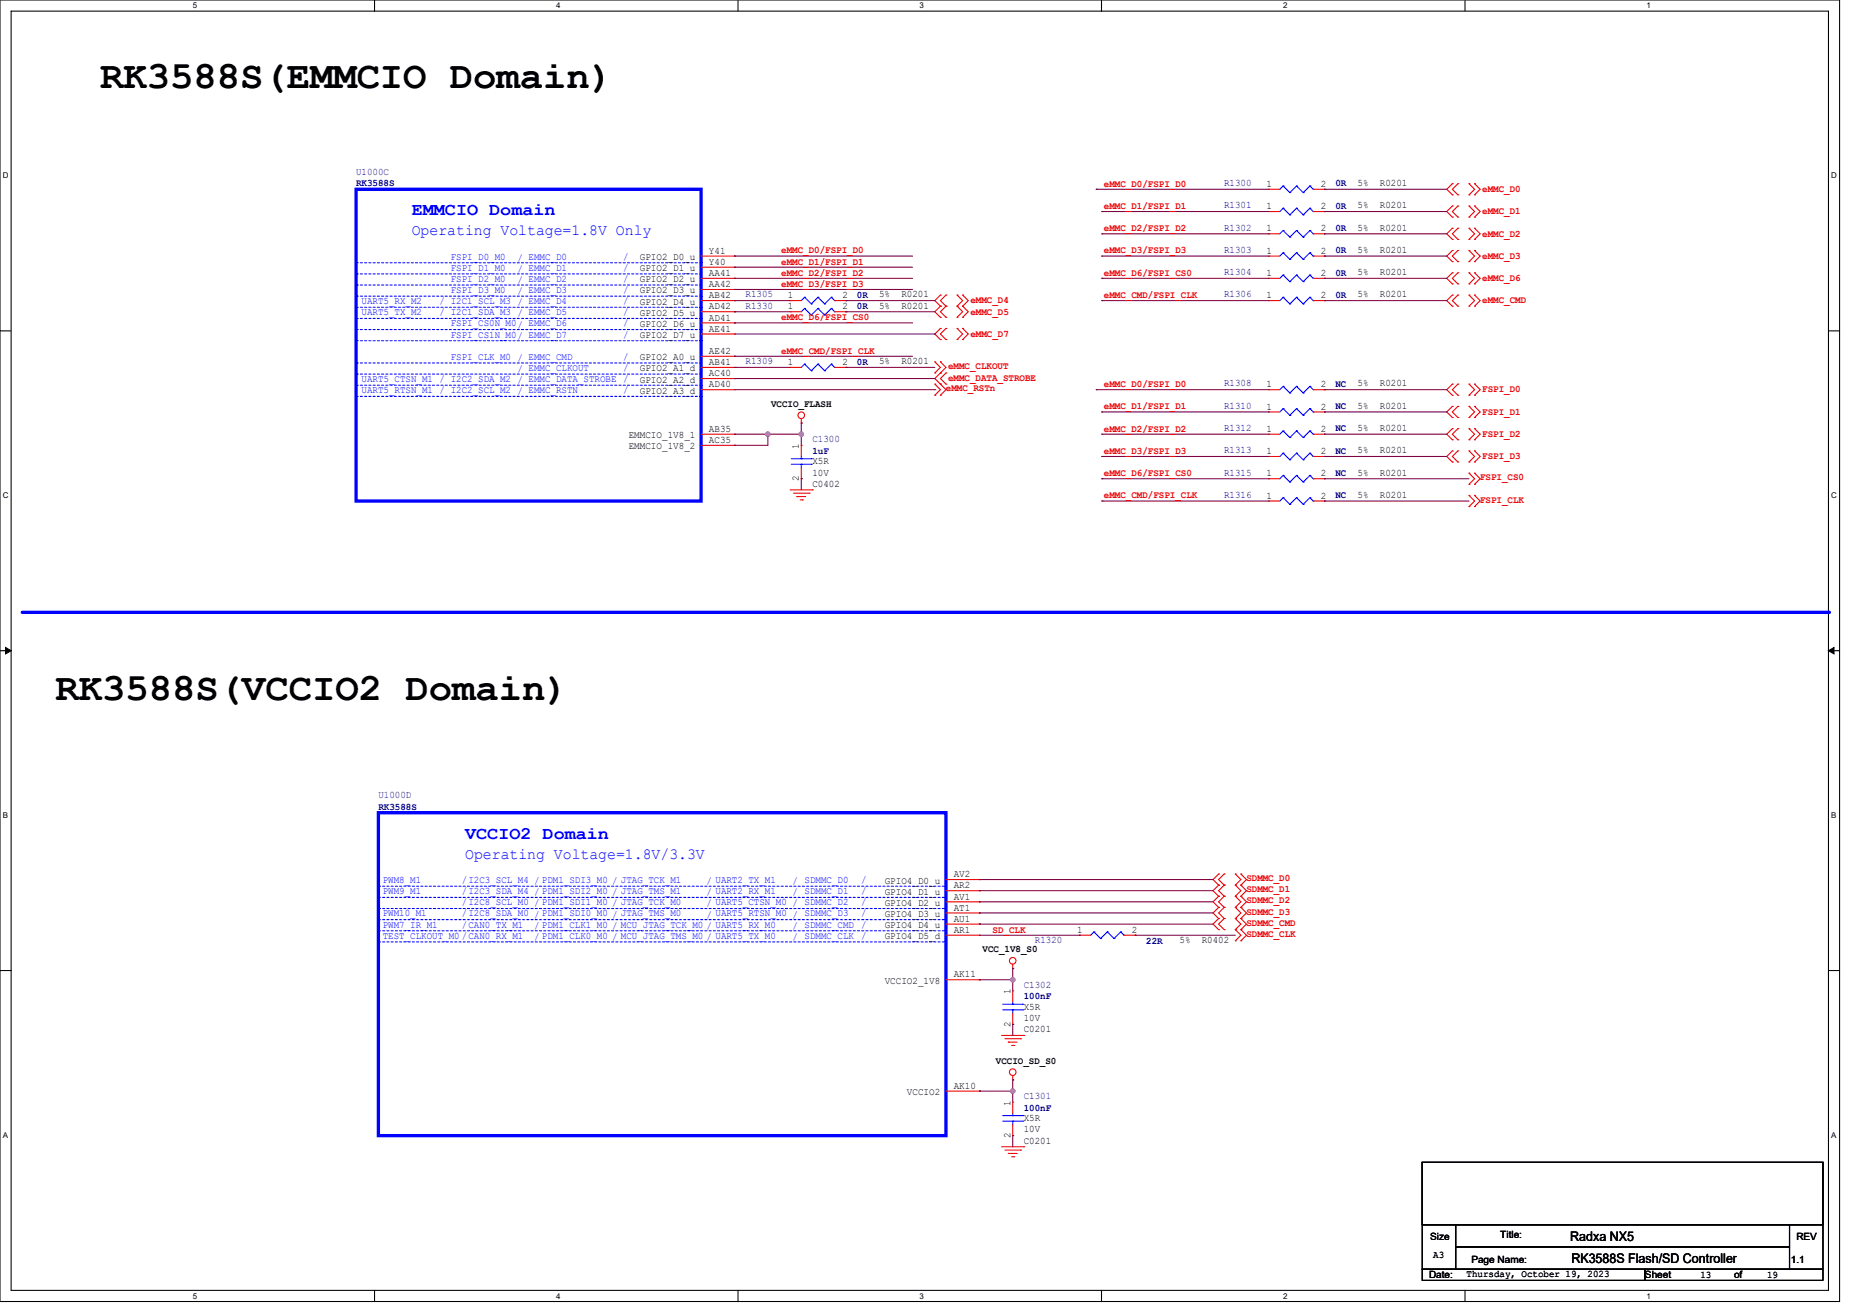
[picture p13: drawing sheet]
<svg xmlns="http://www.w3.org/2000/svg" width="297mm" height="210mm" viewBox="0 0 297 210" stroke-linecap="round" stroke-linejoin="round" font-family="sans-serif">
<defs><g id="words">
<g font-size="6.2">
<text x="16" y="14.1">RK3588S(EMMCIO Domain)</text>
<text x="8.9" y="111.9">RK3588S(VCCIO2 Domain)</text>
</g>
<g font-size="2.8" fill="#00f">
<text x="65.8" y="34.4">EMMCIO Domain</text>
<text x="74.3" y="133.9">VCCIO2 Domain</text>
</g>
<g font-size="2.5" fill="#00f">
<text x="65.8" y="37.6">Operating Voltage=1.8V Only</text>
<text x="74.3" y="137.1">Operating Voltage=1.8V/3.3V</text>
</g>
<g font-size="2.1">
<text x="250.9" y="198.2">Radxa NX5</text>
<text x="251.1" y="201.8">RK3588S Flash/SD Controller</text>
</g>
<g font-size="1.6" fill="#000080">
<text x="56.9" y="29.8">RK3588S</text>
<text x="56.9" y="27.9">U1000C</text>
<text x="195.6" y="29.7">R1300</text>
<text x="213.3" y="29.8">0R</text>
<text x="195.6" y="33.3">R1301</text>
<text x="213.3" y="33.3">0R</text>
<text x="195.6" y="36.8">R1302</text>
<text x="195.6" y="40.4">R1303</text>
<text x="213.3" y="36.9">0R</text>
<text x="213.3" y="40.4">0R</text>
<text x="119.1" y="47.5">R1305</text>
<text x="136.9" y="47.6">0R</text>
<text x="195.6" y="47.5">R1306</text>
<text x="195.6" y="43.9">R1304</text>
<text x="213.3" y="47.6">0R</text>
<text x="213.3" y="44">0R</text>
<text x="119.1" y="49.3">R1330</text>
<text x="136.9" y="49.3">0R</text>
<text x="119.1" y="58.2">R1309</text>
<text x="136.9" y="58.2">0R</text>
<text x="195.6" y="61.7">R1308</text>
<text x="195.6" y="65.3">R1310</text>
<text x="213.3" y="61.8">NC</text>
<text x="213.3" y="65.3">NC</text>
<text x="129.8" y="70.6">C1300</text>
<text x="195.6" y="68.8">R1312</text>
<text x="213.3" y="68.9">NC</text>
<text x="129.8" y="72.5">1uF</text>
<text x="195.6" y="75.9">R1315</text>
<text x="195.6" y="72.4">R1313</text>
<text x="213.3" y="76">NC</text>
<text x="213.3" y="72.5">NC</text>
<text x="195.6" y="79.5">R1316</text>
<text x="213.3" y="79.6">NC</text>
<text x="60.4" y="129.3">RK3588S</text>
<text x="60.4" y="127.5">U1000D</text>
<text x="165.3" y="150.6">R1320</text>
<text x="183.1" y="150.7">22R</text>
<text x="163.6" y="157.7">C1302</text>
<text x="163.6" y="159.6">100nF</text>
<text x="163.6" y="175.5">C1301</text>
<text x="163.6" y="177.4">100nF</text>
</g>
<g font-size="1.6" fill="#f00">
<text x="176.4" y="29.8">eMMC_D0/FSPI_D0</text>
<text x="176.4" y="33.4">eMMC_D1/FSPI_D1</text>
<text x="124.8" y="40.5">eMMC_D0/FSPI_D0</text>
<text x="176.4" y="36.9">eMMC_D2/FSPI_D2</text>
<text x="176.4" y="40.5">eMMC_D3/FSPI_D3</text>
<text x="124.8" y="42.3">eMMC_D1/FSPI_D1</text>
<text x="124.8" y="44">eMMC_D2/FSPI_D2</text>
<text x="124.8" y="45.8">eMMC_D3/FSPI_D3</text>
<text x="176.4" y="44">eMMC_D6/FSPI_CS0</text>
<text x="176.4" y="47.6">eMMC_CMD/FSPI_CLK</text>
<text x="124.8" y="51.1">eMMC_D6/FSPI_CS0</text>
<text x="124.8" y="56.5">eMMC_CMD/FSPI_CLK</text>
<text x="176.4" y="61.8">eMMC_D0/FSPI_D0</text>
<text x="176.4" y="65.4">eMMC_D1/FSPI_D1</text>
<text x="176.4" y="68.9">eMMC_D2/FSPI_D2</text>
<text x="176.4" y="72.5">eMMC_D3/FSPI_D3</text>
<text x="176.4" y="76">eMMC_D6/FSPI_CS0</text>
<text x="176.4" y="79.6">eMMC_CMD/FSPI_CLK</text>
<text x="158.6" y="148.9">SD_CLK</text>
</g>
<g font-size="1.6">
<text x="202.3" y="29.9">1</text>
<text x="211" y="29.9">2</text>
<text x="216.9" y="29.7">5%</text>
<text x="220.5" y="29.7">R0201</text>
<text x="202.3" y="33.4">1</text>
<text x="211" y="33.4">2</text>
<text x="216.9" y="33.3">5%</text>
<text x="220.5" y="33.3">R0201</text>
<text x="102.2" y="41.5">GPIO2_D0_u</text>
<text x="113.3" y="40.5">Y41</text>
<text x="202.3" y="37">1</text>
<text x="202.3" y="40.5">1</text>
<text x="211" y="37">2</text>
<text x="211" y="40.5">2</text>
<text x="216.9" y="36.8">5%</text>
<text x="216.9" y="40.4">5%</text>
<text x="220.5" y="36.8">R0201</text>
<text x="220.5" y="40.4">R0201</text>
<text x="102.2" y="43.3">GPIO2_D1_u</text>
<text x="102.2" y="45.1">GPIO2_D2_u</text>
<text x="102.2" y="46.9">GPIO2_D3_u</text>
<text x="113.3" y="42.3">Y40</text>
<text x="113.3" y="44.1">AA41</text>
<text x="113.3" y="45.9">AA42</text>
<text x="113.3" y="47.6">AB42</text>
<text x="125.9" y="47.6">1</text>
<text x="134.6" y="47.6">2</text>
<text x="140.5" y="47.5">5%</text>
<text x="144" y="47.5">R0201</text>
<text x="202.3" y="47.6">1</text>
<text x="202.3" y="44.1">1</text>
<text x="211" y="47.6">2</text>
<text x="211" y="44.1">2</text>
<text x="216.9" y="47.5">5%</text>
<text x="216.9" y="43.9">5%</text>
<text x="220.5" y="47.5">R0201</text>
<text x="220.5" y="43.9">R0201</text>
<text x="102.2" y="48.6">GPIO2_D4_u</text>
<text x="102.2" y="50.4">GPIO2_D5_u</text>
<text x="102.2" y="52.2">GPIO2_D6_u</text>
<text x="102.2" y="54">GPIO2_D7_u</text>
<text x="113.3" y="49.4">AD42</text>
<text x="113.3" y="51.2">AD41</text>
<text x="113.3" y="53">AE41</text>
<text x="125.9" y="49.4">1</text>
<text x="134.6" y="49.4">2</text>
<text x="140.5" y="49.3">5%</text>
<text x="144" y="49.3">R0201</text>
<text x="102.2" y="59.3">GPIO2_A1_d</text>
<text x="102.2" y="57.5">GPIO2_A0_u</text>
<text x="113.3" y="58.3">AB41</text>
<text x="113.3" y="56.5">AE42</text>
<text x="125.9" y="58.3">1</text>
<text x="134.6" y="58.3">2</text>
<text x="140.5" y="58.2">5%</text>
<text x="144" y="58.2">R0201</text>
<text x="102.2" y="62.9">GPIO2_A3_d</text>
<text x="102.2" y="61.1">GPIO2_A2_d</text>
<text x="113.3" y="61.9">AD40</text>
<text x="113.3" y="60.1">AC40</text>
<text x="123.2" y="65">VCCIO_FLASH</text>
<text x="202.3" y="61.9">1</text>
<text x="202.3" y="65.4">1</text>
<text x="211" y="61.9">2</text>
<text x="211" y="65.4">2</text>
<text x="216.9" y="61.7">5%</text>
<text x="216.9" y="65.3">5%</text>
<text x="220.5" y="61.7">R0201</text>
<text x="220.5" y="65.3">R0201</text>
<text x="100.4" y="70">EMMCIO_1V8_1</text>
<text x="100.4" y="71.8">EMMCIO_1V8_2</text>
<text x="113.3" y="69">AB35</text>
<text x="113.3" y="70.7">AC35</text>
<text x="127.6" y="71.7" transform="rotate(-90 127.6 71.7)">1</text>
<text x="202.3" y="69">1</text>
<text x="211" y="69">2</text>
<text x="216.9" y="68.8">5%</text>
<text x="220.5" y="68.8">R0201</text>
<text x="127.6" y="76.8" transform="rotate(-90 127.6 76.8)">2</text>
<text x="129.8" y="77.7">C0402</text>
<text x="129.8" y="74.2">X5R</text>
<text x="129.8" y="75.9">10V</text>
<text x="202.3" y="76.1">1</text>
<text x="202.3" y="72.5">1</text>
<text x="211" y="76.1">2</text>
<text x="211" y="72.5">2</text>
<text x="216.9" y="75.9">5%</text>
<text x="216.9" y="72.4">5%</text>
<text x="220.5" y="75.9">R0201</text>
<text x="220.5" y="72.4">R0201</text>
<text x="202.3" y="79.6">1</text>
<text x="211" y="79.6">2</text>
<text x="216.9" y="79.5">5%</text>
<text x="220.5" y="79.5">R0201</text>
<text x="141.3" y="141.1">GPIO4_D0_u</text>
<text x="141.3" y="142.9">GPIO4_D1_u</text>
<text x="152.4" y="140.1">AV2</text>
<text x="152.4" y="141.9">AR2</text>
<text x="152.4" y="143.6">AV1</text>
<text x="141.3" y="150">GPIO4_D5_d</text>
<text x="141.3" y="148.2">GPIO4_D4_u</text>
<text x="141.3" y="144.7">GPIO4_D2_u</text>
<text x="141.3" y="146.4">GPIO4_D3_u</text>
<text x="152.4" y="149">AR1</text>
<text x="152.4" y="147.2">AU1</text>
<text x="152.4" y="145.4">AT1</text>
<text x="172.1" y="149">1</text>
<text x="180.8" y="149">2</text>
<text x="157" y="152.1">VCC_1V8_S0</text>
<text x="188.5" y="150.6">5%</text>
<text x="192" y="150.6">R0402</text>
<text x="141.3" y="157.1">VCCIO2_1V8</text>
<text x="152.4" y="156.1">AK11</text>
<text x="161.4" y="158.8" transform="rotate(-90 161.4 158.8)">1</text>
<text x="163.6" y="161.3">X5R</text>
<text x="161.4" y="163.9" transform="rotate(-90 161.4 163.9)">2</text>
<text x="163.6" y="164.8">C0201</text>
<text x="163.6" y="163.1">10V</text>
<text x="152.4" y="173.9">AK10</text>
<text x="159.1" y="169.9">VCCIO_SD_S0</text>
<text x="144.9" y="174.9">VCCIO2</text>
<text x="161.4" y="176.6" transform="rotate(-90 161.4 176.6)">1</text>
<text x="163.6" y="179.1">X5R</text>
<text x="161.4" y="181.7" transform="rotate(-90 161.4 181.7)">2</text>
<text x="163.6" y="182.6">C0201</text>
<text x="163.6" y="180.8">10V</text>
<text x="239.7" y="197.7">Title:</text>
<text x="228.5" y="198.1">Size</text>
<text x="229" y="200.9">A3</text>
<text x="234.3" y="204">Thursday, October 19, 2023</text>
<text x="235.1" y="201.6">Page Name:</text>
<text x="286.1" y="201.6">1.1</text>
<text x="287" y="198.1">REV</text>
<text x="228.3" y="204.1">Date:</text>
<text x="262.8" y="204.1">Sheet</text>
<text x="271.7" y="204.1">13</text>
<text x="277" y="204.1">of</text>
<text x="282.3" y="204.1">19</text>
</g>
<g font-size="1.6" fill="#d50000">
<text x="236.8" y="30.7">eMMC_D0</text>
<text x="236.8" y="34.2">eMMC_D1</text>
<text x="236.8" y="37.8">eMMC_D2</text>
<text x="236.8" y="41.3">eMMC_D3</text>
<text x="236.8" y="44.9">eMMC_D6</text>
<text x="155" y="48.4">eMMC_D4</text>
<text x="155" y="50.2">eMMC_D5</text>
<text x="155" y="53.8">eMMC_D7</text>
<text x="236.8" y="48.4">eMMC_CMD</text>
<text x="151.5" y="58.9">eMMC_CLKOUT</text>
<text x="151.1" y="62.5">eMMC_RSTn</text>
<text x="151.5" y="60.9">eMMC_DATA_STROBE</text>
<text x="236.8" y="62.7">FSPI_D0</text>
<text x="236.8" y="66.2">FSPI_D1</text>
<text x="236.8" y="69.8">FSPI_D2</text>
<text x="236.5" y="76.7">FSPI_CS0</text>
<text x="236.8" y="73.3">FSPI_D3</text>
<text x="236.5" y="80.3">FSPI_CLK</text>
<text x="199.1" y="140.7">SDMMC_D0</text>
<text x="199.1" y="142.5">SDMMC_D1</text>
<text x="199.1" y="144.3">SDMMC_D2</text>
<text x="199.1" y="146.1">SDMMC_D3</text>
<text x="199.1" y="147.8">SDMMC_CMD</text>
<text x="199.1" y="149.6">SDMMC_CLK</text>
</g>
<g font-size="1.6" fill="#00f">
<text x="72" y="41.5">FSPI_D0_M0</text>
<text x="82.7" y="41.6">/ EMMC_D0</text>
<text x="99.6" y="41.5">/</text>
<text x="72" y="43.2">FSPI_D1_M0</text>
<text x="72" y="45">FSPI_D2_M0</text>
<text x="72" y="46.8">FSPI_D3_M0</text>
<text x="82.7" y="47">/ EMMC_D3</text>
<text x="82.7" y="45.2">/ EMMC_D2</text>
<text x="82.7" y="43.4">/ EMMC_D1</text>
<text x="99.6" y="46.8">/</text>
<text x="99.6" y="45">/</text>
<text x="99.6" y="43.2">/</text>
<text x="57.8" y="48.6">UART5_RX_M2</text>
<text x="57.8" y="50.3">UART5_TX_M2</text>
<text x="70.2" y="48.6">/ I2C1_SCL_M3 / EMMC_D4</text>
<text x="70.2" y="50.3">/ I2C1_SDA_M3 / EMMC_D5</text>
<text x="72" y="52.1">FSPI_CS0N_M0/ EMMC_D6</text>
<text x="72" y="53.9">FSPI_CS1N_M0/ EMMC_D7</text>
<text x="99.6" y="53.9">/</text>
<text x="99.6" y="52.1">/</text>
<text x="99.6" y="50.3">/</text>
<text x="99.6" y="48.6">/</text>
<text x="72" y="57.5">FSPI_CLK_M0 / EMMC_CMD</text>
<text x="82.7" y="59.4">/ EMMC_CLKOUT</text>
<text x="99.6" y="59.2">/</text>
<text x="99.6" y="57.5">/</text>
<text x="57.8" y="61">UART5_CTSN_M1 / I2C2_SDA_M2 / EMMC_DATA_STROBE /</text>
<text x="57.8" y="62.8">UART5_RTSN_M1 / I2C2_SCL_M2 / EMMC_RSTN</text>
<text x="99.6" y="62.8">/</text>
<text x="61.2" y="141">PWM8_M1</text>
<text x="61.2" y="142.8">PWM9_M1</text>
<text x="73.8" y="141">/I2C3_SCL_M4 / PDM1_SDI3_M0 / JTAG_TCK_M1</text>
<text x="73.8" y="142.8">/I2C3_SDA_M4 / PDM1_SDI2_M0 / JTAG_TMS_M1</text>
<text x="112.9" y="141.2">/ UART2_TX_M1</text>
<text x="112.9" y="143">/ UART2_RX_M1</text>
<text x="126.6" y="141.2">/ SDMMC_D0</text>
<text x="126.6" y="143">/ SDMMC_D1</text>
<text x="137.6" y="141">/</text>
<text x="137.6" y="142.8">/</text>
<text x="61.2" y="146.4">PWM10_M1</text>
<text x="61.2" y="148.1">PWM7_IR_M1</text>
<text x="61.2" y="149.9">TEST_CLKOUT_M0 /CAN0_RX_M1</text>
<text x="73.8" y="144.6">/I2C8_SCL_M0 / PDM1_SDI1_M0 / JTAG_TCK_M0</text>
<text x="73.8" y="146.4">/I2C8_SDA_M0 / PDM1_SDI0_M0 / JTAG_TMS_M0</text>
<text x="73.8" y="148.1">/CAN0_TX_M1</text>
<text x="85.3" y="148.3">/ PDM1_CLK1_M0 / MCU_JTAG_TCK_M0 / UART5_RX_M0</text>
<text x="112.9" y="144.8">/ UART5_CTSN_M0 / SDMMC_D2</text>
<text x="112.9" y="146.5">/ UART5_RTSN_M0 / SDMMC_D3</text>
<text x="126.6" y="148.3">/ SDMMC_CMD</text>
<text x="137.6" y="144.6">/</text>
<text x="137.6" y="146.4">/</text>
<text x="137.6" y="148.1">/</text>
<text x="137.6" y="149.9">/</text>
<text x="85.3" y="150.1">/ PDM1_CLK0_M0 / MCU_JTAG_TMS_M0 / UART5_TX_M0</text>
<text x="126.6" y="150.1">/ SDMMC_CLK</text>
</g>
<g font-size="1.3">
<text x="30.8" y="1.3">5</text>
<text x="88.9" y="1.3">4</text>
<text x="146.9" y="1.3">3</text>
<text x="205" y="1.3">2</text>
<text x="263.1" y="1.3">1</text>
<text x=".4" y="28.5">D</text>
<text x="292.5" y="28.5">D</text>
<text x=".4" y="79.5">C</text>
<text x="292.5" y="79.5">C</text>
<text x=".4" y="130.6">B</text>
<text x="292.5" y="130.6">B</text>
<text x=".4" y="181.7">A</text>
<text x="292.5" y="181.7">A</text>
<text x="30.8" y="207.4">5</text>
<text x="88.9" y="207.4">4</text>
<text x="146.9" y="207.4">3</text>
<text x="205" y="207.4">2</text>
<text x="263.1" y="207.4">1</text>
</g>
</g></defs>
<path d="M0 0h293.9v207.8h-293.9zM1.8 1.8h290.3v204.3h-290.3z" fill="none" stroke="#000" stroke-width=".17"/>
<g fill="#fff">
<path d="M30.8 .2h.7v1.4h-.7z"/>
<path d="M30.8 206.2h.7v1.5h-.7z"/>
</g>
<path d="M59.8 0v1.8M59.8 206.1v1.7" fill="none" stroke="#000" stroke-width=".17"/>
<g fill="#fff">
<path d="M88.9 .2h.7v1.4h-.7z"/>
<path d="M88.9 206.2h.7v1.5h-.7z"/>
</g>
<path d="M117.9 0v1.8M117.9 206.1v1.7" fill="none" stroke="#000" stroke-width=".17"/>
<g fill="#fff">
<path d="M146.9 .2h.7v1.4h-.7z"/>
<path d="M146.9 206.2h.7v1.5h-.7z"/>
</g>
<path d="M176 0v1.8M176 206.1v1.7" fill="none" stroke="#000" stroke-width=".17"/>
<g fill="#fff">
<path d="M205 .2h.7v1.4h-.7z"/>
<path d="M205 206.2h.7v1.5h-.7z"/>
</g>
<path d="M234.1 0v1.8M234.1 206.1v1.7" fill="none" stroke="#000" stroke-width=".17"/>
<g fill="#fff">
<path d="M263.1 .2h.7v1.4h-.7z"/>
<path d="M263.1 206.2h.7v1.5h-.7z"/>
<path d="M.4 27.3h1v1.4h-1z"/>
<path d="M292.6 27.3h.9v1.4h-.9z"/>
<path d="M.4 78.4h1v1.4h-1z"/>
<path d="M292.6 78.4h.9v1.4h-.9z"/>
</g>
<path d="M0 52.8h1.8M292.1 52.8h1.8" fill="none" stroke="#000" stroke-width=".17"/>
<g fill="#fff">
<path d="M.4 129.4h.9v1.5h-.9z"/>
<path d="M292.6 129.4h.8v1.5h-.8z"/>
</g>
<path d="M0 103.9h1.8M292.1 103.9h1.8" fill="none" stroke="#000" stroke-width=".17"/>
<path d="M.9 103.4l.9 .5-.9 .5zM292.1 103.9l.9-.5v1z" fill="#000" stroke="#000" stroke-width=".16"/>
<g fill="#fff">
<path d="M.4 180.5h.9v1.4h-.9z"/>
<path d="M292.6 180.5h.8v1.4h-.8z"/>
</g>
<path d="M0 155h1.8M292.1 155h1.8" fill="none" stroke="#000" stroke-width=".17"/>
<path d="M3.6 97.8h288.5" fill="none" stroke="#00f" stroke-width=".53"/>
<circle cx="292.1" cy="97.8" r=".26" fill="#00f"/>
<g fill="none" stroke="#f00" stroke-width=".17">
<path d="M202.7 33.8h.1M202.7 37.3h.1M202.7 30.2h.1M202.7 33.8h1.8M202.7 37.3h1.8M202.7 30.2h1.8M209.8 33.8h1.8M209.8 37.3h1.8M209.8 30.2h1.8M211.6 33.8h.1M211.6 37.3h.1M211.6 30.2h.1"/>
<path d="M112 48h5.3M112 58.7h5.3M112 49.8h5.3M112 40.9h5.3M112 44.4h5.3M112 56.9h5.3M112 42.7h5.3M112 46.2h5.3M112 51.6h5.3M112 53.3h5.3M117.3 58.7h.1M117.3 56.9h.1"/>
<path d="M117.3 40.9h.1M117.3 42.7h.1M117.3 44.4h.1M117.3 46.2h.1M117.3 48h.1M117.3 49.8h.1M117.3 51.6h.1M117.3 53.3h.1M126.2 48h.1M126.2 58.7h.1M126.2 49.8h.1M126.2 48h1.8"/>
<path d="M126.2 58.7h1.8M126.2 49.8h1.8M133.3 48h1.8M133.3 58.7h1.8M133.3 49.8h1.8M135.1 48h.1M135.1 58.7h.1M135.1 49.8h.1M202.7 48h.1M202.7 40.9h.1M202.7 44.4h.1M202.7 48h1.8"/>
<path d="M202.7 40.9h1.8M202.7 44.4h1.8M209.8 48h1.8M209.8 40.9h1.8M209.8 44.4h1.8M211.6 48h.1M211.6 40.9h.1M211.6 44.4h.1M112 62.2h5.3M112 60.5h5.3M112 69.3h5.3M112 71.1h5.3"/>
<path d="M117.3 62.2h.1M117.3 60.5h.1M117.3 69.3h.1M117.3 71.1h.1M126.2 78.2h3.6M126.8 78.8h2.5M127.3 79.3h.1M127.3 79.3h1.4M127.8 79.8h.4M128 67.6h.1M128 71.1h.1M128 76.5h.1"/>
<path d="M128 66.9v.7M128 71.1v1.8M128 74.7v1.8M128.2 79.8h.1M129.3 78.8h.1M129.8 78.2h.1M202.7 62.2h.1M202.7 76.5h.1M202.7 72.9h.1M202.7 69.3h.1M202.7 65.8h.1M202.7 62.2h1.8"/>
<path d="M202.7 76.5h1.8M202.7 72.9h1.8M202.7 69.3h1.8M202.7 65.8h1.8M209.8 62.2h1.8M209.8 76.5h1.8M209.8 72.9h1.8M209.8 69.3h1.8M209.8 65.8h1.8M211.6 62.2h.1M211.6 76.5h.1M211.6 72.9h.1"/>
<path d="M211.6 69.3h.1M211.6 65.8h.1M202.7 80h.1M202.7 80h1.8M209.8 80h1.8M211.6 80h.1M151.1 149.4h5.4M151.1 147.6h5.4M151.1 140.5h5.4M151.1 142.2h5.4M151.1 144h5.4M151.1 145.8h5.4"/>
<path d="M151.1 156.5h5.4M156.5 149.4h.1M156.5 147.6h.1M156.5 140.5h.1M156.5 142.2h.1M156.5 144h.1M156.5 145.8h.1M156.5 156.5h.1M161.8 154.7h.1M161.8 158.2h.1M161.8 154v.7M161.8 158.2v1.8"/>
<path d="M172.5 149.4h.1M172.5 149.4h1.7M179.6 149.4h1.8M181.4 149.4h.1M151.1 174.2h5.4M156.5 174.2h.1M160 165.4h3.6M160.5 165.9h2.5M161.1 166.4h.1M161.1 166.4h1.4M161.6 167h.4M161.8 172.5h.1"/>
<path d="M161.8 163.6h.1M161.8 176h.1M161.8 161.8v1.8M161.8 171.8v.7M161.8 176v1.8M161.8 179.6v1.8M162 167h.1M163 165.9h.1M163.6 165.4h.1M160 183.1h3.6M160.5 183.7h2.5M161.1 184.2h.1"/>
<path d="M161.1 184.2h1.4M161.6 184.7h.4M161.8 181.4h.1M162 184.7h.1M163 183.7h.1M163.6 183.1h.1"/>
<circle cx="128" cy="66.3" r=".53"/>
<circle cx="161.8" cy="153.4" r=".53"/>
<circle cx="161.8" cy="171.2" r=".53"/>
</g>
<g fill="none" stroke="#d50000" stroke-width=".17">
<path d="M232 29.3h.1M232 31.1h.1M232 32.9h.1M232 34.7h.1M232 36.4h.1M232 38.2h.1M232 29.3l-.9 .9 .9 .9M232 32.9l-.9 .9 .9 .9M232 36.4l-.9 .9 .9 .9M232.9 31.1h.1M232.9 29.3h.1M232.9 34.7h.1"/>
<path d="M232.9 32.9h.1M232.9 38.2h.1M232.9 36.4h.1M232.9 29.3l-.9 .9 .9 .9M232.9 32.9l-.9 .9 .9 .9M232.9 36.4l-.9 .9 .9 .9M234.7 31.1h.1M234.7 29.3h.1M234.7 34.7h.1M234.7 32.9h.1M234.7 38.2h.1M234.7 36.4h.1"/>
<path d="M234.7 32.9l.9 .9-.9 .9M234.7 29.3l.9 .9-.9 .9M234.7 36.4l.9 .9-.9 .9M235.6 31.1h.1M235.6 29.3h.1M235.6 34.7h.1M235.6 32.9h.1M235.6 38.2h.1M235.6 36.4h.1M235.6 29.3l.9 .9-.9 .9M235.6 32.9l.9 .9-.9 .9M235.6 36.4l.9 .9-.9 .9"/>
<path d="M149.4 59.6h.1M149.4 57.8h.1M149.4 57.8l.8 .9-.8 .9M150.2 59.6h.1M150.2 47.1h.1M150.2 48.9h.1M150.2 50.7h.1M150.2 52.5h.1M150.2 54.2h.1M150.2 57.8h.1M150.2 57.8l.9 .9-1.7 1.8 1.7 1.7-.9 .9M150.2 47.1l-.8 .9 .8 .9"/>
<path d="M150.2 52.5l-.8 .8 .8 .9M150.2 48.9l-.8 .9 .8 .9M151.1 59.6h.1M151.1 48.9h.1M151.1 47.1h.1M151.1 50.7h.1M151.1 54.2h.1M151.1 52.5h.1M151.1 59.6l-.9 .9 .9 .8M151.1 47.1l-.9 .9 .9 .9M151.1 48.9l-.9 .9 .9 .9M151.1 52.5l-.9 .8 .9 .9"/>
<path d="M152.9 48.9h.1M152.9 47.1h.1M152.9 50.7h.1M152.9 54.2h.1M152.9 52.5h.1M152.9 47.1l.9 .9-.9 .9M152.9 48.9l.9 .9-.9 .9M152.9 52.5l.9 .8-.9 .9M153.8 48.9h.1M153.8 47.1h.1M153.8 50.7h.1M153.8 54.2h.1"/>
<path d="M153.8 52.5h.1M153.8 52.5l.9 .8-.9 .9M153.8 47.1l.9 .9-.9 .9M153.8 48.9l.9 .9-.9 .9M232 40h.1M232 41.8h.1M232 43.6h.1M232 45.3h.1M232 47.1h.1M232 48.9h.1M232 40l-.9 .9 .9 .9M232 43.6l-.9 .8 .9 .9"/>
<path d="M232 47.1l-.9 .9 .9 .9M232.9 41.8h.1M232.9 40h.1M232.9 45.3h.1M232.9 43.6h.1M232.9 48.9h.1M232.9 47.1h.1M232.9 40l-.9 .9 .9 .9M232.9 43.6l-.9 .8 .9 .9M232.9 47.1l-.9 .9 .9 .9M234.7 41.8h.1M234.7 40h.1"/>
<path d="M234.7 45.3h.1M234.7 43.6h.1M234.7 48.9h.1M234.7 47.1h.1M234.7 40l.9 .9-.9 .9M234.7 43.6l.9 .8-.9 .9M234.7 47.1l.9 .9-.9 .9M235.6 41.8h.1M235.6 40h.1M235.6 45.3h.1M235.6 43.6h.1M235.6 48.9h.1"/>
<path d="M235.6 47.1h.1M235.6 40l.9 .9-.9 .9M235.6 43.6l.9 .8-.9 .9M235.6 47.1l.9 .9-.9 .9M149.4 63.1h.1M149.4 61.3h.1M149.4 61.3l.8 .9-.8 .9M150.2 61.3h.1M150.2 63.1h.1M151.1 61.3h.1M232 61.3h.1M232 63.1h.1"/>
<path d="M232 64.9h.1M232 66.7h.1M232 68.5h.1M232 70.2h.1M232 72h.1M232 73.8h.1M232 61.3l-.9 .9 .9 .9M232 64.9l-.9 .9 .9 .9M232 68.5l-.9 .8 .9 .9M232 72l-.9 .9 .9 .9M232.9 63.1h.1M232.9 61.3h.1"/>
<path d="M232.9 66.7h.1M232.9 64.9h.1M232.9 70.2h.1M232.9 68.5h.1M232.9 73.8h.1M232.9 72h.1M232.9 72l-.9 .9 .9 .9M232.9 61.3l-.9 .9 .9 .9M232.9 64.9l-.9 .9 .9 .9M232.9 68.5l-.9 .8 .9 .9M234.7 77.3h.1M234.7 75.6h.1"/>
<path d="M234.7 79.1h.1M234.7 63.1h.1M234.7 61.3h.1M234.7 66.7h.1M234.7 64.9h.1M234.7 70.2h.1M234.7 68.5h.1M234.7 73.8h.1M234.7 72h.1M234.7 75.6l.9 .9-.9 .8M234.7 79.1l.9 .9-.9 .9M234.7 64.9l.9 .9-.9 .9"/>
<path d="M234.7 61.3l.9 .9-.9 .9M234.7 68.5l.9 .8-.9 .9M234.7 72l.9 .9-.9 .9M235.6 77.3h.1M235.6 75.6h.1M235.6 79.1h.1M235.6 63.1h.1M235.6 61.3h.1M235.6 66.7h.1M235.6 64.9h.1M235.6 70.2h.1M235.6 68.5h.1"/>
<path d="M235.6 73.8h.1M235.6 72h.1M235.6 75.6l.9 .9-.9 .8M235.6 79.1l.9 .9-.9 .9M235.6 61.3l.9 .9-.9 .9M235.6 64.9l.9 .9-.9 .9M235.6 68.5l.9 .8-.9 .9M235.6 72l.9 .9-.9 .9M234.7 80.9h.1M235.6 80.9h.1M194.7 139.6h.1M194.7 139.6l-.9 .9 .9 .9"/>
<path d="M195.6 139.6h.1M195.6 139.6l-.9 .9 .9 .9M197.4 139.6h.1M197.4 139.6l.8 .9-.8 .9M198.2 139.6h.1M198.2 139.6l.9 .9-.9 .9M194.7 141.4h.1M194.7 143.1h.1M194.7 144.9h.1M194.7 146.7h.1M194.7 148.5h.1M194.7 144.9l-.9 .9 .9 .9"/>
<path d="M194.7 141.4l-.9 .8 .9 .9M194.7 146.7l-.9 .9 .9 .9M194.7 143.1l-.9 .9 .9 .9M195.6 141.4h.1M195.6 143.1h.1M195.6 144.9h.1M195.6 146.7h.1M195.6 148.5h.1M195.6 143.1l-.9 .9 .9 .9M195.6 141.4l-.9 .8 .9 .9M195.6 144.9l-.9 .9 .9 .9M195.6 146.7l-.9 .9 .9 .9"/>
<path d="M197.4 141.4h.1M197.4 143.1h.1M197.4 144.9h.1M197.4 146.7h.1M197.4 148.5h.1M197.4 150.2h.1M197.4 143.1l.8 .9-.8 .9M197.4 144.9l.8 .9-.8 .9M197.4 141.4l.8 .8-.8 .9M197.4 146.7l.8 .9-.8 .9M197.4 148.5l.8 .9-.8 .8M198.2 141.4h.1"/>
<path d="M198.2 143.1h.1M198.2 144.9h.1M198.2 146.7h.1M198.2 148.5h.1M198.2 150.2h.1M198.2 144.9l.9 .9-.9 .9M198.2 141.4l.9 .8-.9 .9M198.2 148.5l.9 .9-.9 .8M198.2 143.1l.9 .9-.9 .9M198.2 146.7l.9 .9-.9 .9"/>
</g>
<path d="M227.2 185.6h64v10h-64zM227.2 195.6h5.4v7.1h-5.4zM232.6 195.6h53.3v3.5h-53.3zM232.6 199.1h53.3v3.6h-53.3zM285.9 195.6h5.3v7.1h-5.3zM227.2 202.7h35.6v1.8h-35.6zM262.8 202.7h28.4v1.8h-28.4z" fill="none" stroke="#000" stroke-width=".17"/>
<g fill="none" stroke="#00f" stroke-width=".17">
<path d="M205 33.3h.1M205 36.8h.1M205 29.7h.1M205 33.3l-.5 .5M205 33.3l1.1 1M205 36.8l-.5 .5M205 36.8l1.1 1.1M205 29.7l-.5 .5M205 29.7l1.1 1.1M206.1 34.3h.1M206.1 37.9h.1M206.1 30.8h.1"/>
<path d="M207.1 33.3h.1M207.1 36.8h.1M207.1 29.7h.1M207.1 33.3l-1 1M207.1 33.3l1.1 1M207.1 36.8l-1 1.1M207.1 36.8l1.1 1.1M207.1 29.7l-1 1.1M207.1 29.7l1.1 1.1M208.2 34.3h.1M208.2 37.9h.1M208.2 30.8h.1"/>
<path d="M209.3 33.3h.1M209.3 36.8h.1M209.3 29.7h.1M209.3 33.3l-1.1 1M209.3 33.3l.5 .5M209.3 36.8l-1.1 1.1M209.3 36.8l.5 .5M209.3 29.7l-1.1 1.1M209.3 29.7l.5 .5M209.8 33.8h.1M209.8 37.3h.1M209.8 30.2h.1"/>
<path d="M128.5 47.5h.1M128.5 58.1h.1M128.5 49.3h.1M128.5 47.5l-.5 .5M128.5 47.5l1.1 1M128.5 58.1l-.5 .6M128.5 58.1l1.1 1.1M128.5 49.3l-.5 .5M128.5 49.3l1.1 1M129.6 48.5h.1M129.6 59.2h.1M129.6 50.3h.1"/>
<path d="M130.7 47.5h.1M130.7 58.1h.1M130.7 49.3h.1M130.7 47.5l-1.1 1M130.7 47.5l1.1 1M130.7 58.1l-1.1 1.1M130.7 58.1l1.1 1.1M130.7 49.3l-1.1 1M130.7 49.3l1.1 1M131.8 48.5h.1M131.8 59.2h.1M131.8 50.3h.1"/>
<path d="M132.8 47.5h.1M132.8 58.1h.1M132.8 49.3h.1M132.8 47.5l-1 1M132.8 47.5l.5 .5M132.8 58.1l-1 1.1M132.8 58.1l.5 .6M132.8 49.3l-1 1M132.8 49.3l.5 .5M133.3 48h.1M133.3 58.7h.1M133.3 49.8h.1"/>
<path d="M205 47.5h.1M205 40.4h.1M205 43.9h.1M205 47.5l-.5 .5M205 47.5l1.1 1M205 40.4l-.5 .5M205 40.4l1.1 1M205 43.9l-.5 .5M205 43.9l1.1 1.1M206.1 48.5h.1M206.1 41.4h.1M206.1 45h.1"/>
<path d="M207.1 47.5h.1M207.1 40.4h.1M207.1 43.9h.1M207.1 47.5l-1 1M207.1 47.5l1.1 1M207.1 40.4l-1 1M207.1 40.4l1.1 1M207.1 43.9l-1 1.1M207.1 43.9l1.1 1.1M208.2 48.5h.1M208.2 41.4h.1M208.2 45h.1"/>
<path d="M209.3 47.5h.1M209.3 40.4h.1M209.3 43.9h.1M209.3 47.5l-1.1 1M209.3 47.5l.5 .5M209.3 40.4l-1.1 1M209.3 40.4l.5 .5M209.3 43.9l-1.1 1.1M209.3 43.9l.5 .5M209.8 48h.1M209.8 40.9h.1M209.8 44.4h.1"/>
<path d="M126.4 74.1h3.2M126.4 73.3h3.2M128 73.3h.1M128 74.1h.1M128 72.9v.4M128 74.1v.6M129.6 74.1h.1M129.6 73.3h.1M205 79.5h.1M205 61.7h.1M205 75.9h.1M205 72.4h.1"/>
<path d="M205 68.8h.1M205 65.3h.1M205 79.5l-.5 .5M205 79.5l1.1 1M205 61.7l-.5 .5M205 61.7l1.1 1.1M205 75.9l-.5 .6M205 75.9l1.1 1.1M205 72.4l-.5 .5M205 72.4l1.1 1M205 68.8l-.5 .5M205 68.8l1.1 1.1"/>
<path d="M205 65.3l-.5 .5M205 65.3l1.1 1M206.1 62.8h.1M206.1 77h.1M206.1 73.4h.1M206.1 69.9h.1M206.1 66.3h.1M207.1 79.5h.1M207.1 61.7h.1M207.1 75.9h.1M207.1 72.4h.1M207.1 68.8h.1"/>
<path d="M207.1 65.3h.1M207.1 79.5l-1 1M207.1 79.5l1.1 1M207.1 61.7l-1 1.1M207.1 61.7l1.1 1.1M207.1 75.9l-1 1.1M207.1 75.9l1.1 1.1M207.1 72.4l-1 1M207.1 72.4l1.1 1M207.1 68.8l-1 1.1M207.1 68.8l1.1 1.1M207.1 65.3l-1 1"/>
<path d="M207.1 65.3l1.1 1M208.2 62.8h.1M208.2 77h.1M208.2 73.4h.1M208.2 69.9h.1M208.2 66.3h.1M209.3 79.5h.1M209.3 61.7h.1M209.3 75.9h.1M209.3 72.4h.1M209.3 68.8h.1M209.3 65.3h.1"/>
<path d="M209.3 79.5l-1.1 1M209.3 79.5l.5 .5M209.3 61.7l-1.1 1.1M209.3 61.7l.5 .5M209.3 75.9l-1.1 1.1M209.3 75.9l.5 .6M209.3 72.4l-1.1 1M209.3 72.4l.5 .5M209.3 68.8l-1.1 1.1M209.3 68.8l.5 .5M209.3 65.3l-1.1 1M209.3 65.3l.5 .5"/>
<path d="M209.8 62.2h.1M209.8 76.5h.1M209.8 72.9h.1M209.8 69.3h.1M209.8 65.8h.1M206.1 80.5h.1M208.2 80.5h.1M209.8 80h.1M174.8 148.8h.1M174.8 148.8l-.6 .6M174.8 148.8l1 1.1M175.8 149.9h.1"/>
<path d="M176.9 148.8h.1M176.9 148.8l-1.1 1.1M176.9 148.8l1.1 1.1M178 149.9h.1M179 148.8h.1M179 148.8l-1 1.1M179 148.8l.6 .6M179.6 149.4h.1M160.2 161.3h3.2M160.2 160.4h3.2M160.2 179h3.2M160.2 178.2h3.2"/>
<path d="M161.8 160.4h.1M161.8 161.3h.1M161.8 178.2h.1M161.8 179h.1M161.8 160v.4M161.8 161.3v.5M161.8 177.8v.4M161.8 179v.6M163.4 161.3h.1M163.4 160.4h.1M163.4 179h.1M163.4 178.2h.1"/>
</g>
<path d="M56.9 30.2h55.1v49.8h-55.1zM60.5 129.8h90.6v51.6h-90.6z" fill="none" stroke="#00f" stroke-width=".53"/>
<g fill="none" stroke="#00f" stroke-width=".17" stroke-dasharray=".3 .3">
<path d="M56.9 42h55.1M56.9 43.7h55.1M56.9 59.7h55.1M56.9 58h55.1M56.9 54.4h55.1M56.9 52.6h55.1M56.9 50.9h55.1M56.9 49.1h55.1M56.9 47.3h55.1M56.9 45.5h55.1M112 42h.1M112 43.7h.1"/>
<path d="M112 59.7h.1M112 58h.1M112 54.4h.1M112 52.6h.1M112 50.9h.1M112 49.1h.1M112 47.3h.1M112 45.5h.1M56.9 61.5h55.1M56.9 63.3h55.1M112 61.5h.1M112 63.3h.1"/>
<path d="M60.5 150.4h90.5M60.5 148.6h90.5M60.5 146.9h90.5M60.5 145.1h90.5M60.5 143.3h90.5M60.5 141.5h90.5M151 150.4h.1M151 148.6h.1M151 146.9h.1M151 145.1h.1M151 143.3h.1M151 141.5h.1"/>
</g>
<g fill="none" stroke="#800040" stroke-width=".17">
<path d="M175.1 30.2h.1M175.1 30.2h27.6M176 33.8h.1M176 37.3h.1M176 33.8h26.7M176 37.3h26.7M211.6 33.8h.1M211.6 37.3h.1M211.6 30.2h.1M211.6 33.8h19.5M211.6 37.3h19.5M211.6 30.2h19.5"/>
<path d="M117.3 40.9h.1M117.3 42.7h.1M117.3 44.4h.1M117.3 46.2h.1M117.3 48h.1M117.3 49.8h.1M117.3 51.6h.1M117.3 56.9h.1M117.3 58.7h.1M117.3 40.9h28.5M117.3 42.7h28.5M117.3 44.4h28.5"/>
<path d="M117.3 46.2h28.5M117.3 48h8.9M117.3 49.8h8.9M117.3 51.6h28.5M117.3 53.3h32.1M117.3 58.7h8.9M117.3 56.9h28.5M135.1 49.8h.1M135.1 48h.1M135.1 58.7h.1M135.1 48h14.3M135.1 49.8h14.3"/>
<path d="M135.1 58.7h14.3M149.4 53.3h.1M176 40.9h.1M176 44.4h.1M176 48h.1M176 40.9h26.7M176 44.4h26.7M176 48h26.7M211.6 40.9h.1M211.6 44.4h.1M211.6 48h.1M211.6 40.9h19.5"/>
<path d="M211.6 44.4h19.5M211.6 48h19.5M117.3 69.3h.1M117.3 71.1h.1M117.3 60.5h.1M117.3 69.3h10.7M117.3 60.5h32.1M117.3 62.2h32.1M122.7 69.3h.1M122.7 69.3v1.8h-5.4M128 76.5h.1M128 69.3h.1"/>
<path d="M128 67.6h.1M128 67.6v3.5M128 76.5v1.7M149.4 62.2h.1M175.1 62.2h.1M175.1 62.2h27.6M176 65.8h.1M176 69.3h.1M176 72.9h.1M176 76.5h.1M176 69.3h26.7M176 65.8h26.7"/>
<path d="M176 72.9h26.7M176 76.5h26.7M211.6 65.8h.1M211.6 69.3h.1M211.6 72.9h.1M211.6 62.2h.1M211.6 76.5h.1M211.6 69.3h19.5M211.6 62.2h19.5M211.6 65.8h19.5M211.6 72.9h19.5M211.6 76.5h23.1"/>
<path d="M176 80h.1M176 80h26.7M211.6 80h.1M211.6 80h23.1M156.5 156.5h.1M156.5 140.5h.1M156.5 142.2h.1M156.5 144h.1M156.5 145.8h.1M156.5 147.6h.1M156.5 156.5h5.3M156.5 140.5h37.3"/>
<path d="M156.5 142.2h37.3M156.5 144h37.3M156.5 145.8h37.3M156.5 147.6h37.3M156.5 149.4h16M161.8 156.5h.1M161.8 154.7h.1M161.8 154.7v3.5M172.5 149.4h.1M181.4 149.4h.1M181.4 149.4h16M156.5 174.2h.1"/>
<path d="M156.5 174.2h5.3M161.8 172.5h.1M161.8 174.2h.1M161.8 163.6h.1M161.8 163.6v1.8M161.8 172.5v3.5M161.8 181.4h.1M161.8 181.4v1.7"/>
</g>
<g fill="#f0f" stroke="#f0f" stroke-width=".17">
<circle cx="128" cy="69.3" r=".35"/>
<circle cx="122.7" cy="69.3" r=".35"/>
<circle cx="161.8" cy="174.2" r=".35"/>
<circle cx="161.8" cy="156.5" r=".35"/>
</g>
<use href="#words"/>
</svg>
